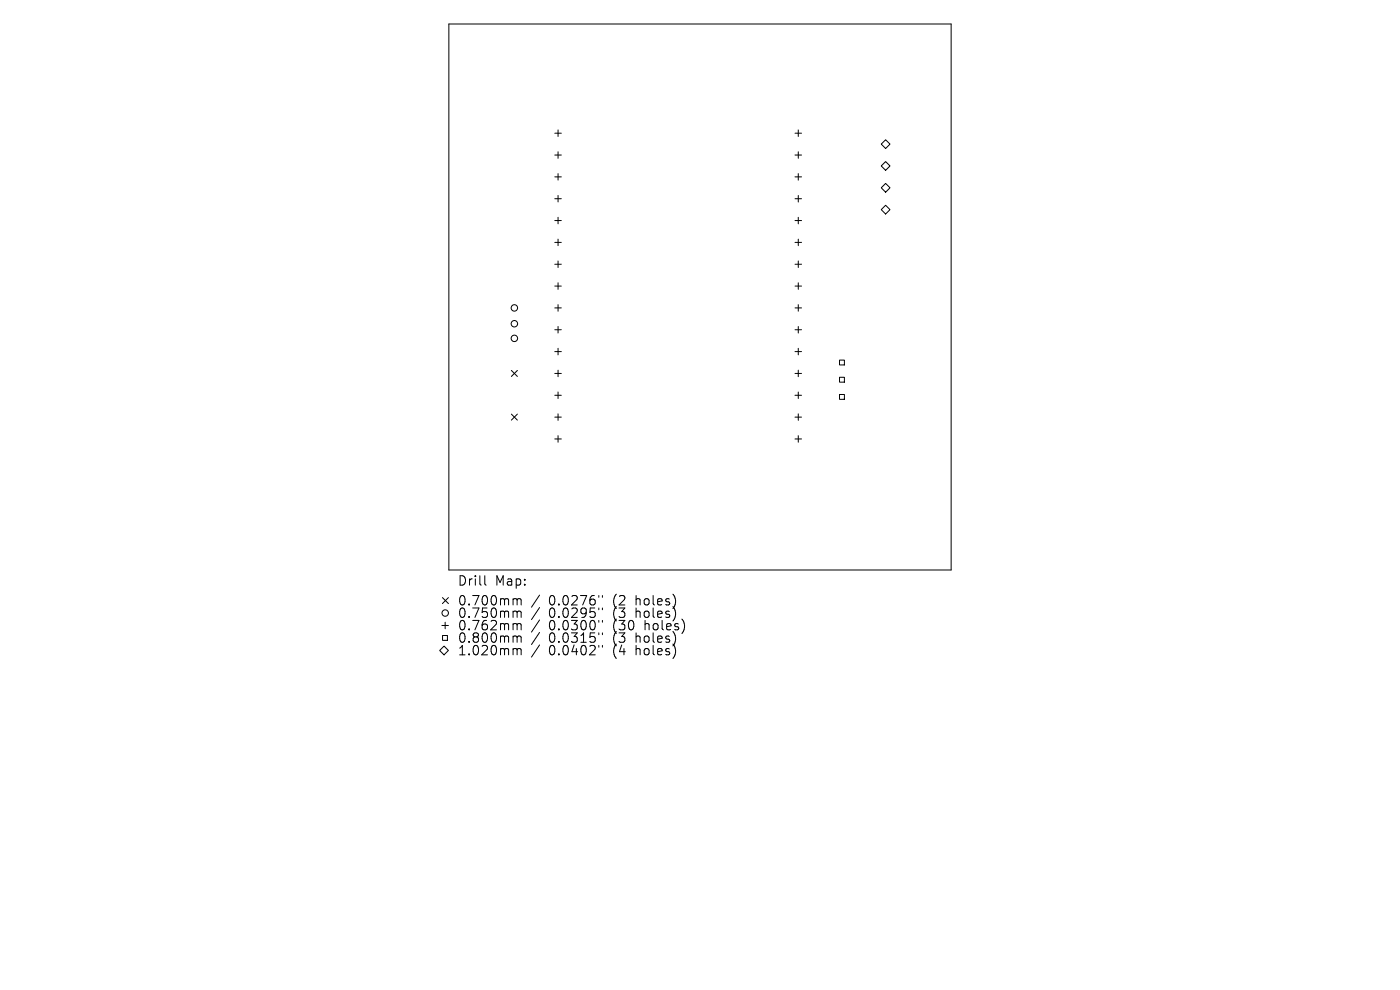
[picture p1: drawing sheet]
<svg xmlns="http://www.w3.org/2000/svg" width="297mm" height="210mm" viewBox="0 0 297 210" stroke-linecap="round" stroke-linejoin="round" font-family="sans-serif">
<defs><g id="words">
<g font-size="2.8">
<text x="97.1" y="124.5">Drill</text>
<text x="105" y="124.5">Map:</text>
<text x="97.1" y="128.7">0.700mm</text>
<text x="97.1" y="131.3">0.750mm</text>
<text x="116.4" y="128.7">0.0276&quot;</text>
<text x="116.4" y="131.3">0.0295&quot;</text>
<text x="130" y="128.7">(2</text>
<text x="130" y="131.3">(3</text>
<text x="134.9" y="128.7">holes)</text>
<text x="134.9" y="131.3">holes)</text>
<text x="97.1" y="133.9">0.762mm</text>
<text x="97.1" y="136.6">0.800mm</text>
<text x="116.4" y="133.9">0.0300&quot;</text>
<text x="116.4" y="136.6">0.0315&quot;</text>
<text x="130" y="133.9">(30</text>
<text x="130" y="136.6">(3</text>
<text x="134.9" y="136.6">holes)</text>
<text x="136.8" y="133.9">holes)</text>
<text x="97.1" y="139.2">1.020mm</text>
<text x="116.4" y="139.2">0.0402&quot;</text>
<text x="130" y="139.2">(4</text>
<text x="134.9" y="139.2">holes)</text>
</g>
</g></defs>
<g fill="none" stroke="#000" stroke-width=".21">
<path d="M95.2 5.1h106.6v115.8h-106.6zM117.7 28.3h1.4M117.7 32.9h1.4M117.7 37.5h1.4M118.4 27.6v1.4M118.4 32.2v1.4M118.4 36.8v1.4M168.7 28.3h1.3M168.7 32.9h1.3M168.7 37.5h1.3M169.3 27.6v1.4M169.3 32.2v1.4"/>
<path d="M169.3 36.8v1.4M187 35.2l.9-.9 .9 .9-.9 .9zM187.9 29.6l.9 1-.9 .9-.9-.9zM187.9 38.9l.9 .9-.9 1-.9-1zM117.7 42.2h1.4M117.7 46.8h1.4M117.7 51.4h1.4M117.7 56.1h1.4M118.4 41.5v1.3M118.4 46.1v1.4M118.4 50.7v1.4M118.4 55.4v1.3"/>
<path d="M118.4 60v1.4M168.7 42.2h1.3M168.7 46.8h1.3M168.7 51.4h1.3M168.7 56.1h1.3M169.3 41.5v1.3M169.3 46.1v1.4M169.3 50.7v1.4M169.3 55.4v1.3M169.3 60v1.4M187 44.5l.9-1 .9 1-.9 .9zM108.5 78.6l1.3 1.3"/>
<path d="M109.8 78.6l-1.3 1.3M117.7 60.7h1.4M117.7 65.3h1.4M117.7 70h1.4M117.7 74.6h1.4M117.7 79.2h1.4M118.4 64.6v1.4M118.4 69.3v1.3M118.4 73.9v1.4M118.4 78.5v1.4M168.7 60.7h1.3M168.7 65.3h1.3"/>
<path d="M168.7 70h1.3M168.7 74.6h1.3M168.7 79.2h1.3M169.3 64.6v1.4M169.3 69.3v1.3M169.3 73.9v1.4M169.3 78.5v1.4M178.1 76.4h1v1h-1zM108.5 87.8l1.3 1.3M109.8 87.8l-1.3 1.3M117.7 83.9h1.4M117.7 88.5h1.4"/>
<path d="M117.7 93.1h1.4M118.4 83.2v1.3M118.4 87.8v1.4M118.4 92.4v1.4M168.7 83.9h1.3M168.7 88.5h1.3M168.7 93.1h1.3M169.3 83.2v1.3M169.3 87.8v1.4M169.3 92.4v1.4M178.1 80h1v1.1h-1zM178.1 83.7h1v1h-1z"/>
<path d="M93.3 138l.9-.9 .9 .9-.9 .9zM93.7 132.7h1.4M93.9 126.8l1.2 1.2M93.9 134.8h1v1h-1zM94.4 132v1.4M95.1 126.8l-1.2 1.2M102.8 122.1v1.7l.3 .3M109.4 127l.3 .3M109.4 129.6l.3 .3M109.4 132.3l.3 .3M109.4 134.9l.3 .3M109.4 137.6l.3 .3"/>
<path d="M109.7 127.3v1M109.7 129.9v1.1M109.7 132.6v1M109.7 135.2v1M109.7 137.9v1M109.7 127.3l.3-.3 .5 .1 .1 1.2M109.7 129.9l.3-.3 .5 .1 .1 1.3M109.7 132.6l.3-.3 .5 .1 .1 1.2M109.7 135.2l.3-.3 .5 .1 .1 1.2M109.7 137.9l.3-.3 .5 .1 .1 1.2M114.5 126.2l-1.7 2.6M114.5 128.9l-1.7 2.5"/>
<path d="M114.5 131.5l-1.7 2.6M114.5 134.2l-1.7 2.5M114.5 136.8l-1.7 2.6M127 126.3v.4M127 129v.4M127 131.6v.4M127 134.2v.4M127 136.9v.4M127.8 126.3v.4M127.8 129v.4M127.8 131.6v.4M127.8 134.2v.4"/>
<path d="M127.8 136.9v.4M143.2 126.9v1.3M143.2 129.5v1.4M143.2 137.5v1.3M143.3 135.3l-.1 .9M145.1 132.2v1.3"/>
<circle cx="109.1" cy="71.8" r=".68"/>
<circle cx="109.1" cy="68.7" r=".68"/>
<circle cx="109.1" cy="65.3" r=".68"/>
<circle cx="94.4" cy="130" r=".68"/>
</g>
<use href="#words"/>
</svg>
